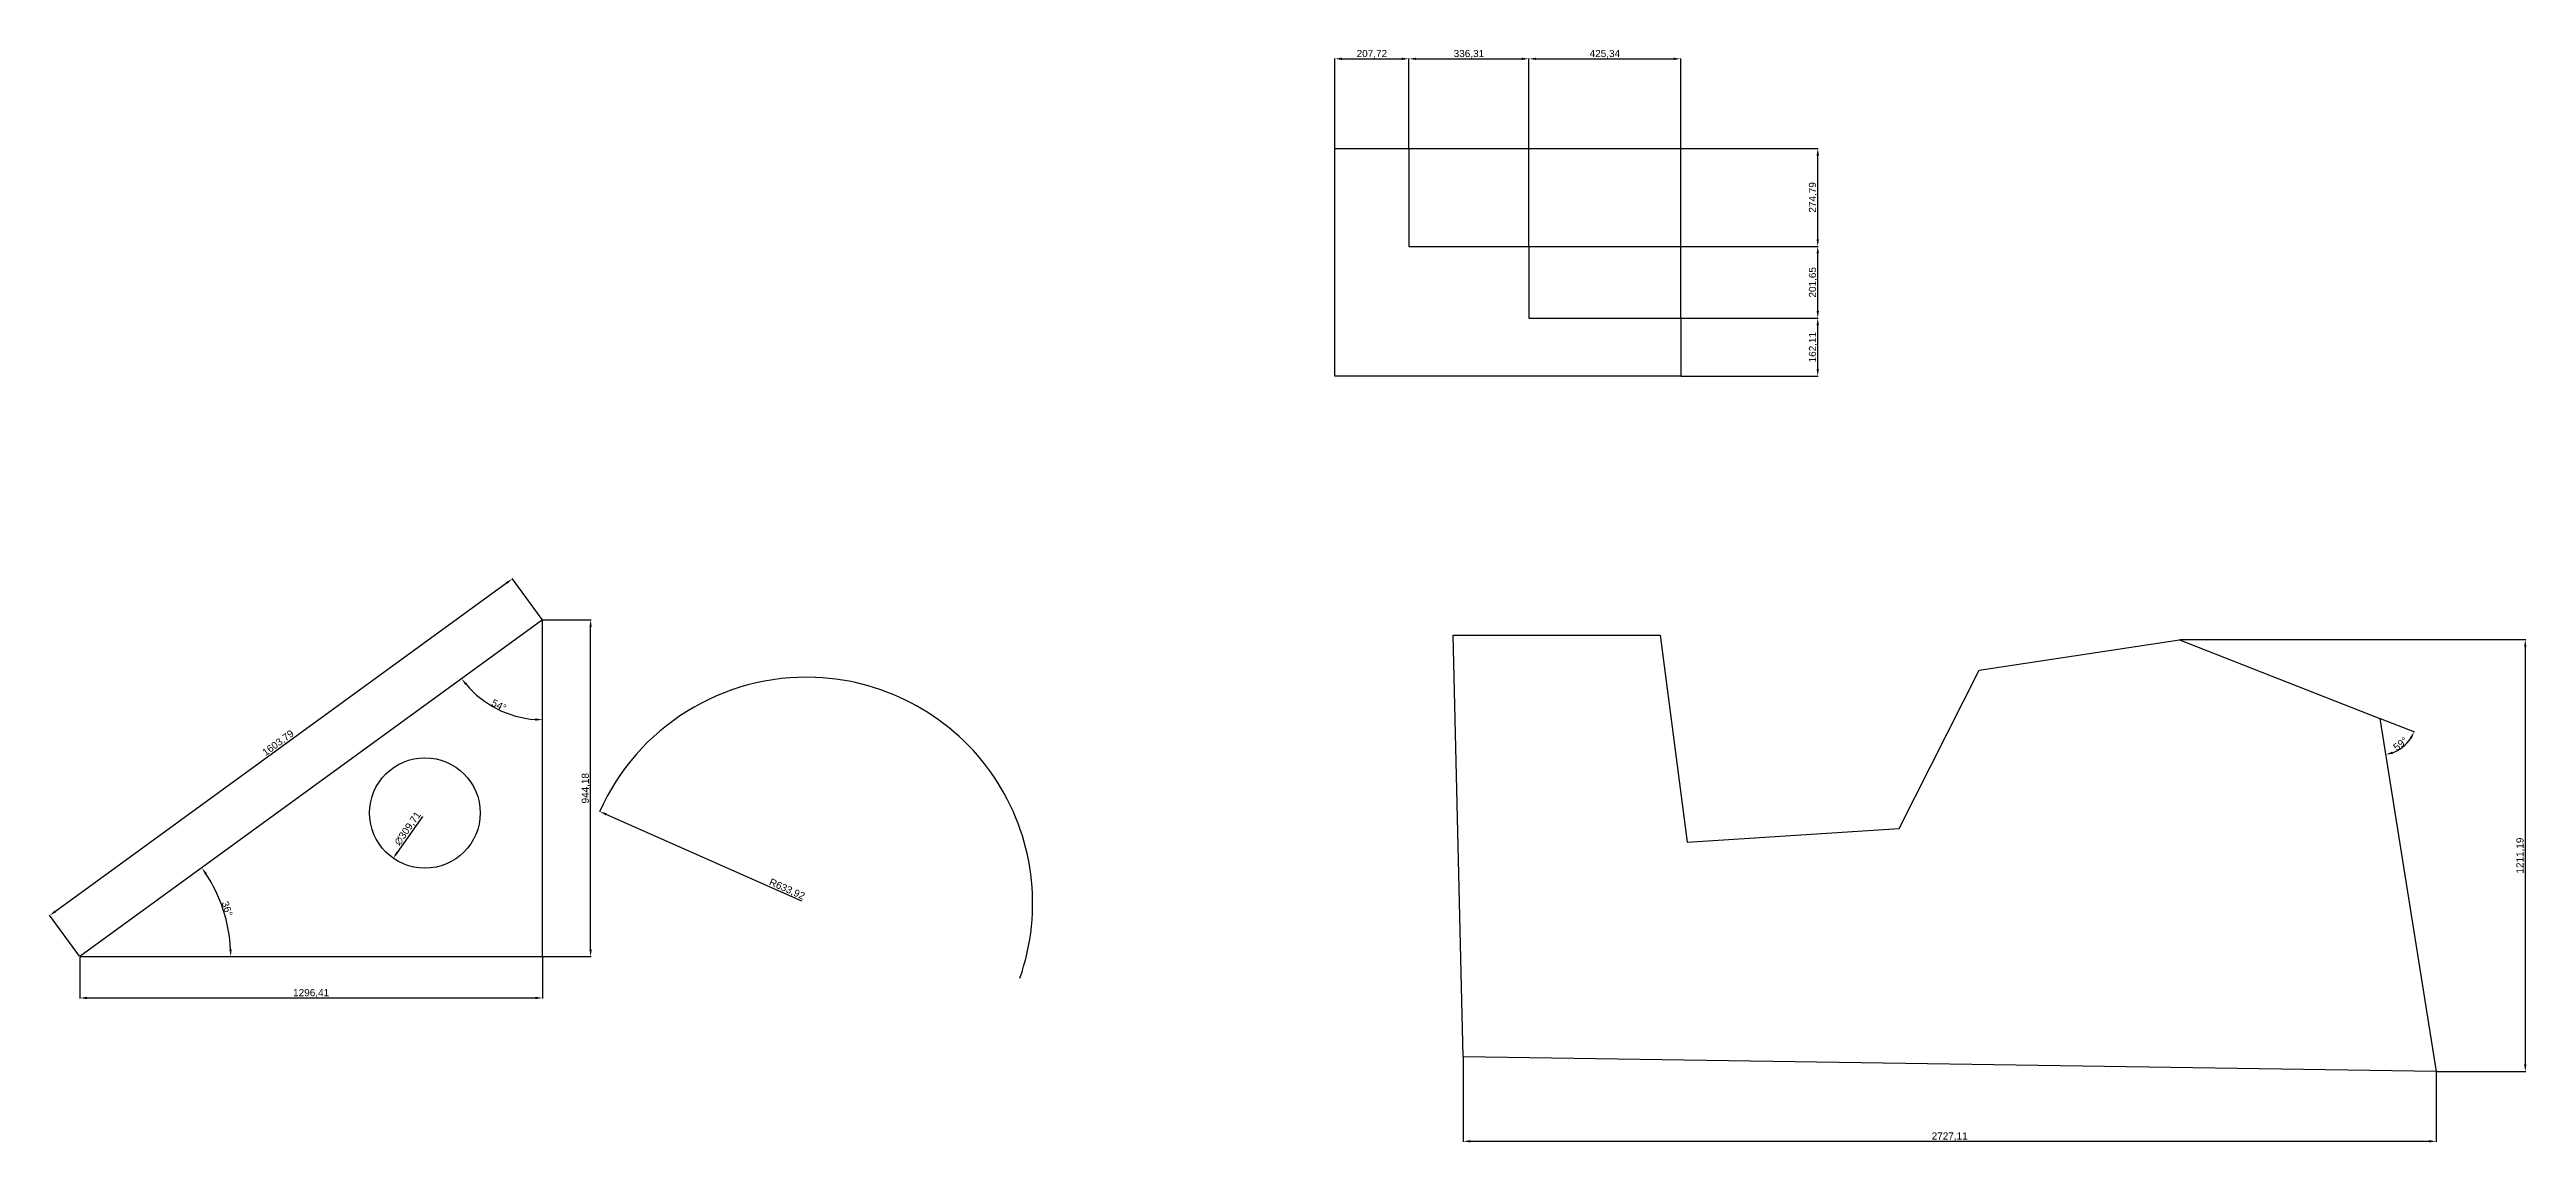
# Model space of a CAD drawing. Header units: millimetres. Extents: x 747 to 7688, y 1017 to 4082.
import ezdxf

# ---------------------------------------------------------------- set-up
doc = ezdxf.new("R2010")
doc.units = ezdxf.units.MM
doc.styles.get("Standard").update_dxf_attribs({"font": 'arial.ttf'})
doc.dimstyles.new('big', dxfattribs={"dimtxt": 20, "dimasz": 20, "dimexe": 1.25, "dimexo": 1, "dimgap": 1, "dimtad": 1, "dimtxsty": 'Standard', "dimcen": 2.5, "dimadec": 0, "dimazin": 0, "dimtfac": 1, "dimtmove": 0, "dimatfit": 3, "dimfxl": 1, "dimarcsym": 0})

# ---------------------------------------------------------------- blocks, each defined once
blk = doc.blocks.new('*D2')
at = {"color": 0, "lineweight": -2, "transparency": 16777216}
for p, q in [((832, 1536.9), (832, 1420.6)), ((2128.4, 1536.9), (2128.4, 1420.6)), ((852, 1421.9), (2108.4, 1421.9))]:
    blk.add_line(p, q, dxfattribs=at)
at = {"color": 0, "transparency": 16777216}
for points in [[(852, 1425.2), (852, 1418.5), (832, 1421.9)], [(2108.4, 1425.2), (2108.4, 1418.5), (2128.4, 1421.9)]]:
    blk.add_solid(points, dxfattribs=at)
at = {"layer": 'Defpoints', "color": 0, "transparency": 16777216}
for p in [(832, 1537.9), (2128.4, 1537.9), (2128.4, 1421.9)]:
    blk.add_point(p, dxfattribs=at)
at = {"color": 0, "transparency": 16777216, "insert": (1480.2, 1434.9), "char_height": 20, "attachment_point": 5}
blk.add_mtext('1296,41', dxfattribs=at)
blk = doc.blocks.new('*D3')
at = {"color": 0, "lineweight": -2, "transparency": 16777216}
for p, q in [((2129.4, 2482.1), (2264.6, 2482.1)), ((2263.4, 1557.9), (2263.4, 2462.1)), ((2129.4, 1537.9), (2264.6, 1537.9))]:
    blk.add_line(p, q, dxfattribs=at)
at = {"color": 0, "transparency": 16777216}
for points in [[(2260, 2462.1), (2266.7, 2462.1), (2263.4, 2482.1)], [(2260, 1557.9), (2266.7, 1557.9), (2263.4, 1537.9)]]:
    blk.add_solid(points, dxfattribs=at)
at = {"layer": 'Defpoints', "color": 0, "transparency": 16777216}
for p in [(2128.4, 2482.1), (2263.4, 2482.1), (2128.4, 1537.9)]:
    blk.add_point(p, dxfattribs=at)
at = {"color": 0, "transparency": 16777216, "insert": (2250.3, 2010), "char_height": 20, "attachment_point": 5, "rotation": 90}
blk.add_mtext('944,18', dxfattribs=at)
blk = doc.blocks.new('*D4')
at = {"color": 0, "lineweight": -2, "transparency": 16777216}
for p, q in [((764, 1665.2), (2028.1, 2585.8)), ((2127.8, 2482.9), (2043.5, 2598.6)), ((831.4, 1538.7), (747.1, 1654.4))]:
    blk.add_line(p, q, dxfattribs=at)
at = {"color": 0, "transparency": 16777216}
for points in [[(2026.2, 2588.5), (2030.1, 2583.1), (2044.3, 2597.6)], [(762.1, 1667.9), (766, 1662.5), (747.9, 1653.4)]]:
    blk.add_solid(points, dxfattribs=at)
at = {"layer": 'Defpoints', "color": 0, "transparency": 16777216}
for p in [(2044.3, 2597.6), (2128.4, 2482.1), (832, 1537.9)]:
    blk.add_point(p, dxfattribs=at)
at = {"color": 0, "transparency": 16777216, "insert": (1388.4, 2136), "char_height": 20, "attachment_point": 5, "rotation": 36.06581}
blk.add_mtext('1603,79', dxfattribs=at)
blk = doc.blocks.new('*D5')
at = {"color": 0, "lineweight": -2, "transparency": 16777216}
blk.add_arc((832, 1537.9), 422.9, 2.7098, 33.356, dxfattribs=at)
at = {"color": 0, "transparency": 16777216}
for points in [[(1182.5, 1768.6), (1188, 1772.4), (1173.8, 1786.9)], [(1257.7, 1558), (1251.1, 1557.8), (1254.9, 1537.9)]]:
    blk.add_solid(points, dxfattribs=at)
at = {"layer": 'Defpoints', "color": 0, "transparency": 16777216}
for p in [(2128.4, 2482.1), (1245.6, 1626), (832, 1537.9), (832, 1537.9), (2128.4, 1537.9)]:
    blk.add_point(p, dxfattribs=at)
at = {"color": 0, "transparency": 16777216, "insert": (1244.8, 1672.3), "char_height": 20, "attachment_point": 5, "rotation": 288.0329}
blk.add_mtext('36°', dxfattribs=at)
blk = doc.blocks.new('*D6')
at = {"color": 0, "lineweight": -2, "transparency": 16777216}
blk.add_arc((2128.4, 2482.1), 280, 220.15887, 265.90694, dxfattribs=at)
at = {"color": 0, "transparency": 16777216}
for points in [[(1911.8, 2299.5), (1917, 2303.6), (1902, 2317.2)], [(2108.5, 2206.1), (2108.3, 2199.5), (2128.4, 2202.1)]]:
    blk.add_solid(points, dxfattribs=at)
at = {"layer": 'Defpoints', "color": 0, "transparency": 16777216}
for p in [(2128.4, 2482.1), (2128.4, 2482.1), (1964, 2255.4), (832, 1537.9), (2128.4, 1537.9)]:
    blk.add_point(p, dxfattribs=at)
at = {"color": 0, "transparency": 16777216, "insert": (2006.5, 2242.5), "char_height": 20, "attachment_point": 5, "rotation": 333.0329}
blk.add_mtext('54°', dxfattribs=at)
blk = doc.blocks.new('*D7')
at = {"color": 0, "lineweight": -2, "transparency": 16777216}
blk.add_line((1792.2, 1930.9), (1721.7, 1830.2), dxfattribs=at)
at = {"color": 0, "transparency": 16777216}
blk.add_solid([(1718.9, 1832.1), (1724.4, 1828.3), (1710.2, 1813.8)], dxfattribs=at)
at = {"layer": 'Defpoints', "color": 0, "transparency": 16777216}
for p in [(1887.9, 2067.5), (1710.2, 1813.8)]:
    blk.add_point(p, dxfattribs=at)
at = {"color": 0, "transparency": 16777216, "insert": (1751.7, 1896.4), "char_height": 20, "attachment_point": 5, "rotation": 54.98896}
blk.add_mtext('∅309,71', dxfattribs=at)
blk = doc.blocks.new('*D9')
at = {"color": 0, "lineweight": -2, "transparency": 16777216}
blk.add_line((2855.7, 1693), (2307.3, 1936.8), dxfattribs=at)
blk.add_arc((2868.3, 1687.4), 633.9, 87.68124, 156.14553, dxfattribs=at)
at = {"color": 0, "transparency": 16777216}
blk.add_solid([(2308.6, 1939.9), (2305.9, 1933.8), (2289, 1944.9)], dxfattribs=at)
at = {"layer": 'Defpoints', "color": 0, "transparency": 16777216}
for p in [(2289, 1944.9), (2868.3, 1687.4)]:
    blk.add_point(p, dxfattribs=at)
at = {"color": 0, "transparency": 16777216, "insert": (2813.5, 1726), "char_height": 20, "attachment_point": 5, "rotation": 336.03255}
blk.add_mtext('R633,92', dxfattribs=at)
blk = doc.blocks.new('*D10')
at = {"color": 0, "lineweight": -2, "transparency": 16777216}
for p, q in [((4708.6, 1255.5), (4708.6, 1018.7)), ((7435.7, 1214.5), (7435.7, 1018.7)), ((4728.6, 1019.9), (7415.7, 1019.9))]:
    blk.add_line(p, q, dxfattribs=at)
at = {"color": 0, "transparency": 16777216}
for points in [[(4728.6, 1023.3), (4728.6, 1016.6), (4708.6, 1019.9)], [(7415.7, 1023.3), (7415.7, 1016.6), (7435.7, 1019.9)]]:
    blk.add_solid(points, dxfattribs=at)
at = {"layer": 'Defpoints', "color": 0, "transparency": 16777216}
for p in [(4708.6, 1256.5), (7435.7, 1215.5), (7435.7, 1019.9)]:
    blk.add_point(p, dxfattribs=at)
at = {"color": 0, "transparency": 16777216, "insert": (6072.1, 1032.9), "char_height": 20, "attachment_point": 5}
blk.add_mtext('2727,11', dxfattribs=at)
blk = doc.blocks.new('*D11')
at = {"color": 0, "lineweight": -2, "transparency": 16777216}
for p, q in [((6717, 2426.7), (7686.3, 2426.7)), ((7685, 2406.7), (7685, 1235.5)), ((7436.7, 1215.5), (7686.3, 1215.5))]:
    blk.add_line(p, q, dxfattribs=at)
at = {"color": 0, "transparency": 16777216}
for points in [[(7681.7, 2406.7), (7688.4, 2406.7), (7685, 2426.7)], [(7681.7, 1235.5), (7688.4, 1235.5), (7685, 1215.5)]]:
    blk.add_solid(points, dxfattribs=at)
at = {"layer": 'Defpoints', "color": 0, "transparency": 16777216}
for p in [(6716, 2426.7), (7435.7, 1215.5), (7685, 1215.5)]:
    blk.add_point(p, dxfattribs=at)
at = {"color": 0, "transparency": 16777216, "insert": (7672, 1821.1), "char_height": 20, "attachment_point": 5, "rotation": 90}
blk.add_mtext('1211,19', dxfattribs=at)
blk = doc.blocks.new('*D12')
at = {"color": 0, "lineweight": -2, "transparency": 16777216}
blk.add_line((7278.8, 2205.5), (7374.6, 2167.9), dxfattribs=at)
blk.add_arc((7277.9, 2205.9), 102.7, 290.23435, 327.36565, dxfattribs=at)
at = {"color": 0, "transparency": 16777216}
for points in [[(7361.4, 2152), (7367.3, 2149), (7373.4, 2168.3)], [(7314.2, 2106.3), (7312.5, 2112.8), (7294, 2104.5)]]:
    blk.add_solid(points, dxfattribs=at)
at = {"layer": 'Defpoints', "color": 0, "transparency": 16777216}
for p in [(6716, 2426.7), (7277.9, 2205.9), (7277.9, 2205.9), (7327.5, 2116), (7435.7, 1215.5)]:
    blk.add_point(p, dxfattribs=at)
at = {"color": 0, "transparency": 16777216, "insert": (7335.2, 2134.6), "char_height": 20, "attachment_point": 5, "rotation": 38.8}
blk.add_mtext('59°', dxfattribs=at)
blk = doc.blocks.new('*D21')
at = {"color": 0, "lineweight": -2, "transparency": 16777216}
for p, q in [((4349, 3805.4), (4349, 4056.8)), ((4369, 4055.5), (4536.7, 4055.5)), ((4556.7, 3805.4), (4556.7, 4056.8))]:
    blk.add_line(p, q, dxfattribs=at)
at = {"color": 0, "transparency": 16777216}
for points in [[(4369, 4058.9), (4369, 4052.2), (4349, 4055.5)], [(4536.7, 4058.9), (4536.7, 4052.2), (4556.7, 4055.5)]]:
    blk.add_solid(points, dxfattribs=at)
at = {"layer": 'Defpoints', "color": 0, "transparency": 16777216}
for p in [(4556.7, 4055.5), (4349, 3804.4), (4556.7, 3804.4)]:
    blk.add_point(p, dxfattribs=at)
at = {"color": 0, "transparency": 16777216, "insert": (4452.8, 4068.5), "char_height": 20, "attachment_point": 5}
blk.add_mtext('207,72', dxfattribs=at)
blk = doc.blocks.new('*D22')
at = {"color": 0, "lineweight": -2, "transparency": 16777216}
for p, q in [((4556.7, 3805.4), (4556.7, 4056.8)), ((4576.7, 4055.5), (4873, 4055.5)), ((4893, 3530.6), (4893, 4056.8))]:
    blk.add_line(p, q, dxfattribs=at)
at = {"color": 0, "transparency": 16777216}
for points in [[(4576.7, 4058.9), (4576.7, 4052.2), (4556.7, 4055.5)], [(4873, 4058.9), (4873, 4052.2), (4893, 4055.5)]]:
    blk.add_solid(points, dxfattribs=at)
at = {"layer": 'Defpoints', "color": 0, "transparency": 16777216}
for p in [(4893, 4055.5), (4556.7, 3804.4), (4893, 3529.6)]:
    blk.add_point(p, dxfattribs=at)
at = {"color": 0, "transparency": 16777216, "insert": (4724.8, 4068.5), "char_height": 20, "attachment_point": 5}
blk.add_mtext('336,31', dxfattribs=at)
blk = doc.blocks.new('*D23')
at = {"color": 0, "lineweight": -2, "transparency": 16777216}
for p, q in [((4893, 3530.6), (4893, 4056.8)), ((4913, 4055.5), (5298.3, 4055.5)), ((5318.3, 3329), (5318.3, 4056.8))]:
    blk.add_line(p, q, dxfattribs=at)
at = {"color": 0, "transparency": 16777216}
for points in [[(4913, 4058.9), (4913, 4052.2), (4893, 4055.5)], [(5298.3, 4058.9), (5298.3, 4052.2), (5318.3, 4055.5)]]:
    blk.add_solid(points, dxfattribs=at)
at = {"layer": 'Defpoints', "color": 0, "transparency": 16777216}
for p in [(5318.3, 4055.5), (4893, 3529.6), (5318.3, 3328)]:
    blk.add_point(p, dxfattribs=at)
at = {"color": 0, "transparency": 16777216, "insert": (5105.7, 4068.5), "char_height": 20, "attachment_point": 5}
blk.add_mtext('425,34', dxfattribs=at)
blk = doc.blocks.new('*D24')
at = {"color": 0, "lineweight": -2, "transparency": 16777216}
for p, q in [((5319.3, 3328), (5703.6, 3328)), ((5702.3, 3185.9), (5702.3, 3308)), ((5319.3, 3165.9), (5703.6, 3165.9))]:
    blk.add_line(p, q, dxfattribs=at)
at = {"color": 0, "transparency": 16777216}
for points in [[(5699, 3308), (5705.7, 3308), (5702.3, 3328)], [(5699, 3185.9), (5705.7, 3185.9), (5702.3, 3165.9)]]:
    blk.add_solid(points, dxfattribs=at)
at = {"layer": 'Defpoints', "color": 0, "transparency": 16777216}
for p in [(5318.3, 3328), (5702.3, 3328), (5318.3, 3165.9)]:
    blk.add_point(p, dxfattribs=at)
at = {"color": 0, "transparency": 16777216, "insert": (5689.3, 3246.9), "char_height": 20, "attachment_point": 5, "rotation": 90}
blk.add_mtext('162,11', dxfattribs=at)
blk = doc.blocks.new('*D25')
at = {"color": 0, "lineweight": -2, "transparency": 16777216}
for p, q in [((4894, 3529.6), (5703.6, 3529.6)), ((5702.3, 3348), (5702.3, 3509.6)), ((5319.3, 3328), (5703.6, 3328))]:
    blk.add_line(p, q, dxfattribs=at)
at = {"color": 0, "transparency": 16777216}
for points in [[(5699, 3509.6), (5705.7, 3509.6), (5702.3, 3529.6)], [(5699, 3348), (5705.7, 3348), (5702.3, 3328)]]:
    blk.add_solid(points, dxfattribs=at)
at = {"layer": 'Defpoints', "color": 0, "transparency": 16777216}
for p in [(4893, 3529.6), (5702.3, 3529.6), (5318.3, 3328)]:
    blk.add_point(p, dxfattribs=at)
at = {"color": 0, "transparency": 16777216, "insert": (5689.3, 3428.8), "char_height": 20, "attachment_point": 5, "rotation": 90}
blk.add_mtext('201,65', dxfattribs=at)
blk = doc.blocks.new('*D26')
at = {"color": 0, "lineweight": -2, "transparency": 16777216}
for p, q in [((4557.7, 3804.4), (5703.6, 3804.4)), ((5702.3, 3549.6), (5702.3, 3784.4)), ((4894, 3529.6), (5703.6, 3529.6))]:
    blk.add_line(p, q, dxfattribs=at)
at = {"color": 0, "transparency": 16777216}
for points in [[(5699, 3784.4), (5705.7, 3784.4), (5702.3, 3804.4)], [(5699, 3549.6), (5705.7, 3549.6), (5702.3, 3529.6)]]:
    blk.add_solid(points, dxfattribs=at)
at = {"layer": 'Defpoints', "color": 0, "transparency": 16777216}
for p in [(4556.7, 3804.4), (5702.3, 3804.4), (4893, 3529.6)]:
    blk.add_point(p, dxfattribs=at)
at = {"color": 0, "transparency": 16777216, "insert": (5689.3, 3667), "char_height": 20, "attachment_point": 5, "rotation": 90}
blk.add_mtext('274,79', dxfattribs=at)

msp = doc.modelspace()

# ---------------------------------------------------------------- linework, layer by layer
for points in [[(4348.957, 3165.855), (4348.957, 3804.398), (4556.68, 3804.398), (4556.68, 3529.607), (4892.992, 3529.607), (4892.992, 3327.962), (5318.329, 3327.962), (5318.329, 3165.855), (4348.957, 3165.855)], [(831.972, 1537.925), (2128.385, 1537.925), (2128.385, 2482.101), (831.972, 1537.925)], [(4680.176, 2439.285), (5260.949, 2439.285), (5336.702, 1858.922), (5930.1, 1896.772), (6154.203, 2341.506), (6716.037, 2426.668), (7277.872, 2205.878), (7435.69, 1215.477), (4708.583, 1256.481), (4680.176, 2439.285)]]:
    msp.add_lwpolyline(points)
msp.add_circle((1799.025, 1940.649), 154.855)
msp.add_arc((2868.282, 1687.43), 633.923, 340.6875325, 87.5908541)

# ---------------------------------------------------------------- dimensions: what is measured, and where the dimension line sits
for base, p1, p2, picture, middle in [((4556.68, 4055.521), (4348.957, 3804.398), (4556.68, 3804.398), '*D21', (4452.818, 4068.54)), ((4892.992, 4055.521), (4556.68, 3804.398), (4892.992, 3529.607), '*D22', (4724.836, 4068.54)), ((5318.329, 4055.521), (4892.992, 3529.607), (5318.329, 3327.962), '*D23', (5105.661, 4068.54)), ((2128.385, 1421.863), (831.972, 1537.925), (2128.385, 1537.925), '*D2', (1480.179, 1434.882)), ((7435.69, 1019.92), (4708.583, 1256.481), (7435.69, 1215.477), '*D10', (6072.137, 1032.939))]:
    dim = msp.add_linear_dim(base=base, p1=p1, p2=p2, dimstyle='big')
    dim.commit()
    dim.dimension.update_dxf_attribs({"geometry": picture, "text_midpoint": middle})
for base, p1, p2, angle, picture, middle in [((5702.329, 3804.398), (4892.992, 3529.607), (4556.68, 3804.398), 270, '*D26', (5689.309, 3667.002)), ((5702.3285, 3529.6069), (5318.3292, 3327.9617), (4892.9924, 3529.6069), 270, '*D25', (5689.3094, 3428.7843)), ((5702.329, 3327.962), (5318.329, 3165.855), (5318.329, 3327.962), 270, '*D24', (5689.309, 3246.908)), ((2263.363, 2482.101), (2128.385, 1537.925), (2128.385, 2482.101), 90, '*D3', (2250.343, 2010.013)), ((7685.044, 1215.477), (6716.037, 2426.668), (7435.69, 1215.477), 90, '*D11', (7672.025, 1821.072))]:
    dim = msp.add_linear_dim(base=base, p1=p1, p2=p2, angle=angle, dimstyle='big')
    dim.commit()
    dim.dimension.update_dxf_attribs({"geometry": picture, "text_midpoint": middle})
dim = msp.add_aligned_dim(p1=(831.972, 1537.925), p2=(2128.385, 2482.101), distance=142.853, dimstyle='big')
dim.commit()
dim.dimension.update_dxf_attribs({"geometry": '*D4', "text_midpoint": (1388.414, 2136.011)})
for base, line1, line2, picture, middle in [((1245.614, 1626.013), ((2128.385, 2482.101), (831.972, 1537.925)), ((831.972, 1537.925), (2128.385, 1537.925)), '*D5', (1244.782, 1672.317)), ((1963.964, 2255.43), ((2128.385, 1537.925), (2128.385, 2482.101)), ((2128.385, 2482.101), (831.972, 1537.925)), '*D6', (2006.465, 2242.479)), ((7327.459, 2115.994), ((7277.872, 2205.878), (7435.69, 1215.477)), ((6716.037, 2426.668), (7277.872, 2205.878)), '*D12', (7335.171, 2134.612))]:
    dim = msp.add_angular_dim_2l(base=base, line1=line1, line2=line2, dimstyle='big')
    dim.commit()
    dim.dimension.update_dxf_attribs({"geometry": picture, "text_midpoint": middle})
dim = msp.add_radius_dim(center=(2868.282, 1687.43), mpoint=(2289.018, 1944.941), dimstyle='big')
dim.commit()
dim.dimension.update_dxf_attribs({"geometry": '*D9', "text_midpoint": (2808.203, 1714.138), "dimtype": 164})
dim = msp.add_diameter_dim_2p(p1=(1887.87, 2067.481), p2=(1710.179, 1813.816), dimstyle='big')
dim.commit()
dim.dimension.update_dxf_attribs({"geometry": '*D7', "text_midpoint": (1762.655, 1888.729), "dimtype": 163})

doc.saveas('drawing.dxf')
